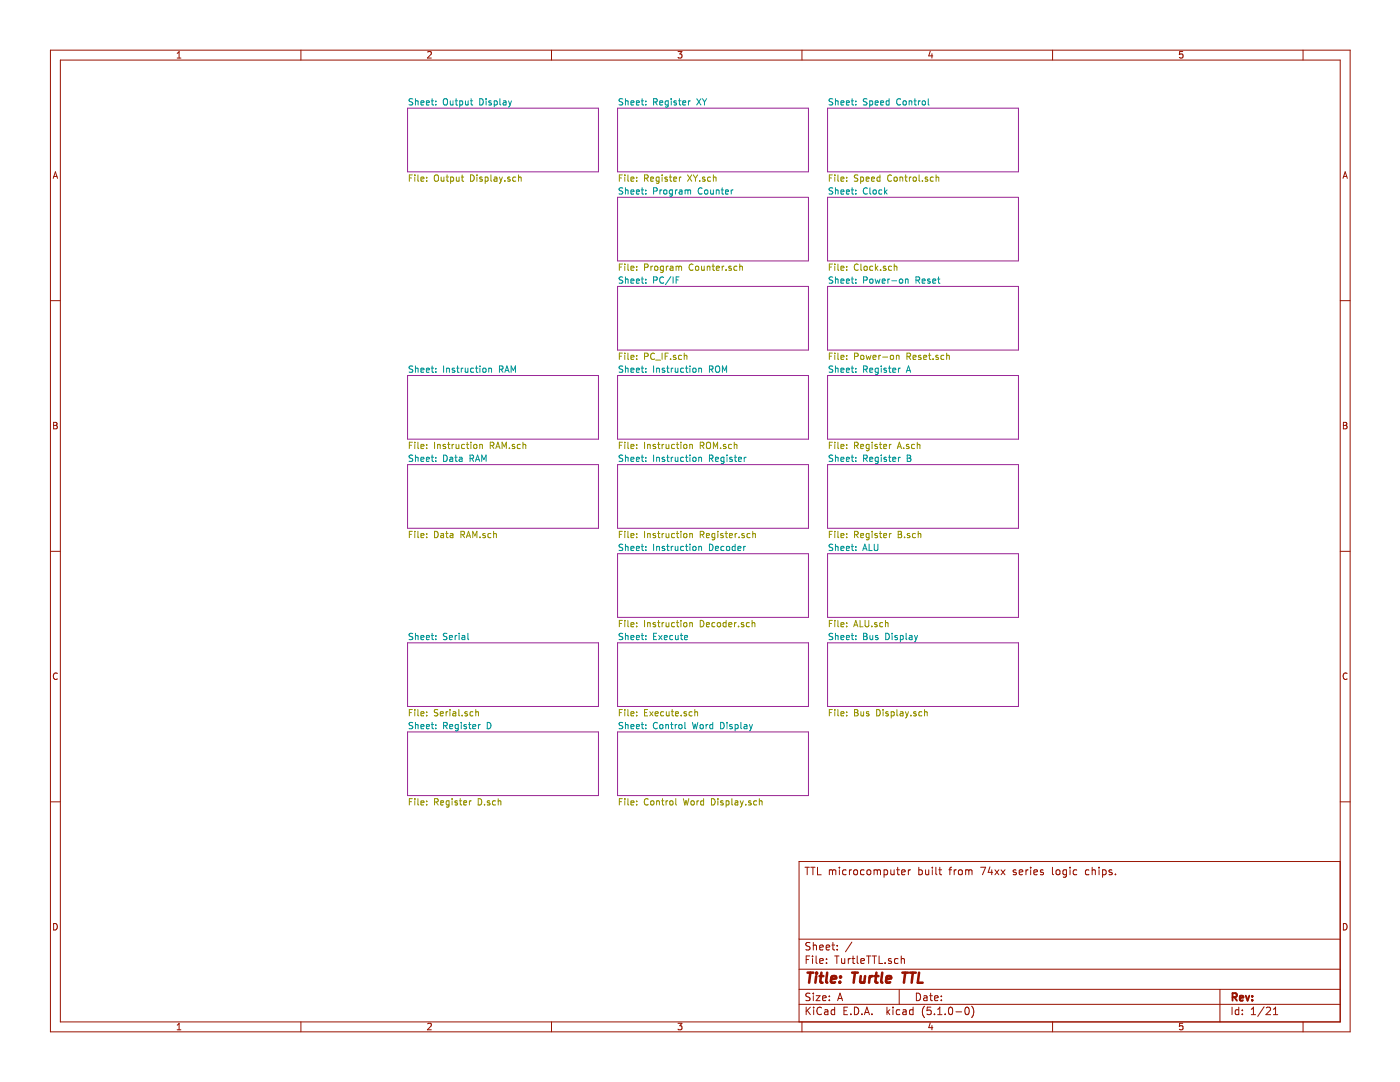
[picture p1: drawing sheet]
<svg xmlns="http://www.w3.org/2000/svg" width="279mm" height="216mm" viewBox="0 0 279 216" stroke-linecap="round" stroke-linejoin="round" font-family="sans-serif">
<g fill="none" stroke="#982296" stroke-width=".2">
<path d="M81.3 21.6h38.1v12.7h-38.1zM123.2 39.4h38.1v12.7h-38.1zM123.2 21.6h38.1v12.7h-38.1zM165.2 21.6h38.1v12.7h-38.1zM165.2 39.4h38.1v12.7h-38.1zM123.2 57.1h38.1v12.7h-38.1zM165.2 57.1h38.1v12.7h-38.1zM81.3 74.9h38.1v12.7h-38.1zM123.2 74.9h38.1v12.7h-38.1zM165.2 74.9h38.1v12.7h-38.1zM81.3 92.7h38.1v12.7h-38.1zM123.2 92.7h38.1v12.7h-38.1z"/>
<path d="M165.2 92.7h38.1v12.7h-38.1zM123.2 110.5h38.1v12.7h-38.1zM165.2 110.5h38.1v12.7h-38.1zM81.3 128.3h38.1v12.7h-38.1zM123.2 128.3h38.1v12.7h-38.1zM165.2 128.3h38.1v12.7h-38.1zM81.3 146h38.1v12.7h-38.1zM123.2 146h38.1v12.7h-38.1z"/>
</g>
<g fill="none" stroke="#009596" stroke-width=".2">
<path d="M82.4 19.8l-.5-.1-.2 .1v.4l.6 .2 .1 .3-.3 .3-.5-.1M82.9 19.7v1.3M86.2 19.7v1.1l.3 .2M88.5 19.9l.3-.2a.44 .44 0 0 1 .5 .4v.7l-.5 .2-.3-.2zM91 19.7v1.1l.3 .2M94 19.7v1.1l.3 .2M95.7 19.7a.64 .64 0 0 1 .8 .6 .64 .64 0 0 1-.8 .7zM97 19.7v.1M99.8 19.7v1.1l.2 .2M124.3 19.8l-.5-.1-.2 .1v.4l.6 .2 .1 .3-.3 .3-.4-.1M124.8 19.7v1.3M128.1 19.7v1.1l.4 .2"/>
<path d="M134 19.7v.1M135.6 19.7v1.1l.3 .2M139 19.7l.9 1.3M139.9 19.7l-.9 1.3M140.2 19.7l.4 .6M141 19.7l-.4 .6M166.2 19.8l-.5-.1-.2 .1v.4l.6 .2 .1 .3-.3 .3-.4-.1M166.7 19.7v1.3M170.1 19.7v1.1l.3 .2M173 19.8l-.5-.1-.2 .1v.4l.6 .2 .1 .3-.2 .3-.5-.1M177.4 19.7v1.3M179.7 19.8a.56 .56 0 0 0-.8 .5 .56 .56 0 0 0 .8 .5"/>
<path d="M182.6 19.7v1.1l.3 .2M185.2 19.7v1.1l.2 .2M82.9 20.2h.5v.8M84 20.5l.6-.1-.1-.2-.3-.1-.2 .2 .1 .6h.4M85.1 20.5l.6-.1-.1-.2-.3-.1-.2 .2v.6h.5M86.1 20.1h.4M87 20.2v.1M87 20.8v.2M89.9 20.1v.8l.5-.1M90.4 20.1v.9M90.8 20.1h.5M91.8 20.2l.3-.1 .2 .2-.1 .6h-.4"/>
<path d="M91.8 20.1v1.3M92.9 20.1v.8l.5-.1M93.4 20.1v.9M93.9 20.1h.4M97 20.1v.9M98 20.2l-.3-.1-.2 .2 .1 .2 .4 .1v.3h-.5M98.6 20.2l.4-.1 .2 .2-.1 .6h-.5M98.6 20.1v1.3M100.5 20.2h.4l.1 .8M101 20.4l-.4 .1-.2 .2 .2 .3 .4-.1M101.5 20.1l.3 .9M101.8 21l-.3 .4"/>
<path d="M102.1 20.1l-.3 .9M124.3 37.5h-.5l-.2 .1v.3l.6 .3 .1 .3-.3 .2h-.4M124.8 38l.5-.1 .1 .8M124.8 37.5v1.2M124.8 20.2h.5l.1 .8M125.9 38.3l.6-.1-.1-.3h-.3l-.2 .2 .1 .6h.4M125.9 20.5l.6-.1-.1-.2-.3-.1-.2 .2 .1 .6h.4M127 38.3l.6-.1-.1-.3h-.3l-.2 .2 .1 .6h.4M127 20.5l.6-.1-.1-.2-.3-.1-.2 .2 .1 .6h.4M128 37.9h.5M128 20.1h.5M128.1 37.5v1.1l.4 .1"/>
<path d="M128.9 38.6v.1M128.9 20.2v.1M128.9 20.8v.2M128.9 37.9v.2M130.4 38.1l.7-.1v-.4l-.7-.1v1.2M130.4 20.3l.7-.1v-.4l-.7-.1v1.3M130.7 20.3l.5 .7M131.7 20.5l.6-.1-.1-.2-.4-.1-.1 .2v.6h.5M131.7 37.9v.8M132.1 37.9l-.4 .2M132.5 38l.2-.1 .4 .1v.5l-.1 .2-.5-.1zM133.4 20.2l-.4-.1-.3 .2 .2 .6h.5"/>
<path d="M133.4 20.1v1l-.3 .3-.3-.1M134 20.1v.9M134.2 37.9h-.4l-.2 .2 .1 .6h.5M134.2 37.9l-.1 1.1-.1 .2-.3-.1M134.8 37.9v.8M135 20.2l-.3-.1-.2 .2v.2l.5 .1v.3h-.5M135.2 37.9l-.4 .2M135.4 20.1h.5M135.6 37.9h.5v.8M136.1 38.2l-.6 .2 .1 .3h.5M136.3 20.5l.6-.1-.1-.2-.4-.1-.1 .2v.6h.5M136.7 38l.4-.1 .2 .2"/>
<path d="M136.7 37.9v.8M137.3 38.1l.2-.2h.3v.8M137.3 38.1v.6M137.4 20.1v.9M137.8 20.1l-.4 .2M140.1 37.6a.56 .56 0 0 0-.8 .5 .56 .56 0 0 0 .8 .5M140.6 20.3v.7M140.7 37.9h.3l.3 .2-.1 .6h-.4l-.2-.2zM141.8 37.9l.1 .8 .5-.1M142.4 37.9v.8M143 38l.4-.1 .1 .8M143 37.9v.8"/>
<path d="M143.9 37.9h.5M144.1 37.5v1.1l.3 .1M144.8 38.3l.6-.1-.1-.3h-.3l-.2 .2v.6h.5M145.9 37.9v.8M146.3 37.9l-.4 .2M166.2 37.5h-.5l-.2 .1v.3l.6 .3 .1 .3-.3 .2h-.4M166.7 37.5v1.2M166.7 20.2h.5l.1 .8M166.7 38l.5-.1 .1 .8M167.8 38.3l.6-.1v-.3h-.4l-.2 .2 .1 .6h.5M167.8 20.5l.6-.1v-.2l-.4-.1-.2 .2 .1 .6h.5M168.9 38.3l.6-.1-.1-.3h-.3l-.2 .2 .1 .6h.4"/>
<path d="M168.9 20.5l.6-.1-.1-.2-.3-.1-.2 .2 .1 .6h.4M169.9 37.9h.5M169.9 20.1h.5M170.1 37.5v1.1l.3 .1M170.8 38.6v.1M170.8 20.2v.1M170.8 20.8v.2M170.8 37.9v.2M173.1 37.6a.56 .56 0 0 0-.8 .5 .56 .56 0 0 0 .8 .5M173.6 20.1v1.3M173.6 20.2l.3-.1 .3 .2-.2 .6h-.4M173.6 37.5v1.1l.2 .1"/>
<path d="M174.4 37.9l.4 .1v.7h-.3l-.3-.2zM174.7 20.5l.6-.1-.1-.2-.4-.1-.1 .2v.6h.5M175.7 20.5l.7-.1-.1-.2-.4-.1-.2 .2 .1 .6h.5M176 37.9h-.4l-.2 .2 .1 .6h.5M176.5 37.5v1.2M176.7 38.3l.3 .4M177 37.9l-.5 .5M177.4 20.2l-.3-.1-.3 .2 .1 .6h.5M180.3 20.2l.2-.1 .3 .1 .1 .5-.1 .2-.5-.1zM181.4 20.2h.5l.1 .8M181.4 20.1v.9M182.4 20.1h.5"/>
<path d="M183.3 20.1v.9M183.7 20.1l-.4 .2M184.2 20.2l.3-.1 .2 .2v.4l-.2 .3-.5-.3zM124.3 55.3l-.5-.1-.2 .2v.3l.6 .3 .1 .3-.3 .2h-.4M124.8 55.8l.5-.1 .1 .8M124.8 55.2v1.3M125.9 56.1l.6-.1-.1-.3h-.3l-.2 .2 .1 .6h.4M127 56.1l.6-.1-.1-.3h-.3l-.2 .2 .1 .6h.4M128 55.7h.5M128.1 55.2v1.1l.4 .2M128.9 55.7v.2M128.9 56.4v.1"/>
<path d="M130.4 55.9l.7-.1v-.4l-.7-.2v1.3M132.4 55.4a.56 .56 0 0 0-.8 .5 .56 .56 0 0 0 .8 .5M133.9 55.2l-1.1 1.6M134.3 55.2v1.3M134.9 55.9h.4M135.5 55.2h-.6v1.3M166.2 55.3l-.5-.1-.2 .2v.3l.6 .3 .1 .3-.3 .2h-.4M166.7 55.2v1.3M166.7 55.8l.5-.1 .1 .8M167.8 56.1l.6-.1v-.3h-.4l-.2 .2 .1 .6h.5M168.9 56.1l.6-.1-.1-.3h-.3l-.2 .2 .1 .6h.4M169.9 55.7h.5"/>
<path d="M170.1 55.2v1.1l.3 .2M170.8 55.7v.2M170.8 56.4v.1M172.3 55.9l.7-.1v-.4l-.7-.2v1.3M173.6 55.8l.5-.1 .1 .2-.1 .6-.5-.1zM174.7 55.7l.2 .8 .2-.6 .3 .6 .2-.8M176.1 56.1l.6-.1-.1-.3h-.4l-.1 .2v.6h.5M177.2 55.7v.8M177.6 55.7l-.4 .2M178 56h.9M179.6 55.7h.3l.3 .2-.2 .6h-.3l-.2-.2zM180.7 55.8l.5-.1v.8"/>
<path d="M180.7 55.7v.8M182.8 55.9l.7-.1v-.4l-.7-.2v1.3M183.1 55.9l.4 .6M184 56.1l.6-.1v-.3h-.4l-.2 .2 .1 .6h.5M185.6 55.7h-.3l-.2 .2 .1 .1 .4 .2v.3h-.5M186.1 56.1l.6-.1v-.3h-.4l-.2 .2 .1 .6h.5M187.1 55.7h.5M187.3 55.2v1.1l.3 .2M82.4 73.1l-.5-.1-.2 .2v.3l.6 .3 .1 .3-.3 .2-.5-.1M82.9 73.6l.5-.1v.8M82.9 73v1.3M84 73.9l.6-.1-.1-.3h-.3l-.2 .1 .1 .6h.4"/>
<path d="M85.1 73.9l.6-.1-.1-.3h-.3l-.2 .1v.6h.5M86.1 73.5h.4M86.2 73v1.1l.3 .2M87 74.2v.1M87 73.5v.1M88.5 73v1.3M89.1 73.6l.5-.1 .1 .8M89.1 73.5v.8M90.7 73.5h-.3l-.2 .1 .1 .2 .4 .1v.3h-.5M91.1 73.5h.5M91.3 73v1.1l.3 .2M92.1 73.5v.8"/>
<path d="M92.4 73.5l-.3 .2M92.8 73.5l.1 .7h.5M93.4 73.5v.8M94.5 73.5h-.3l-.3 .2 .1 .5h.5M94.9 73.5h.5M95.1 73v1.1l.3 .2M95.8 73v.2M95.8 73.5v.8M96.4 73.5h.4l.2 .2-.1 .5h-.5zM97.5 73.6l.5-.1 .1 .8M97.5 73.5v.8M99.7 73.7l.6-.1v-.4l-.6-.2v1.3"/>
<path d="M100 73.7l.4 .6M100.7 74.3l.5-1.3 .4 1.3M100.9 73.9h.6M102 74.3v-1.3l.4 .9 .5-.9v1.3M124.3 73.1l-.5-.1-.2 .2v.3l.6 .3 .1 .3-.3 .2-.4-.1M124.8 73v1.3M124.8 73.6l.5-.1 .1 .8M125.9 73.9l.6-.1-.1-.3h-.3l-.2 .1 .1 .6h.4M127 73.9l.6-.1-.1-.3h-.3l-.2 .1 .1 .6h.4M128 73.5h.5M128.1 73v1.1l.4 .2M128.9 73.5v.1"/>
<path d="M128.9 74.2v.1M130.4 73v1.3M131 73.6l.5-.1 .1 .8M131 73.5v.8M132.6 73.5h-.3l-.2 .1 .1 .2 .4 .1v.3h-.5M133.1 73.5h.4M133.2 73v1.1l.3 .2M134 73.5v.8M134.3 73.5l-.3 .2M134.8 73.5v.7h.5M135.3 73.5v.8M136.4 73.5h-.3l-.3 .2 .1 .5h.5"/>
<path d="M136.8 73.5h.5M137 73v1.1l.3 .2M137.7 73v.2M137.7 73.5v.8M138.4 73.5h.3l.2 .2-.1 .5h-.5zM139.5 73.6l.4-.1 .1 .8M139.5 73.5v.8M141.6 73.7l.6-.1v-.4l-.6-.2v1.3M141.9 73.7l.4 .6M142.9 73.2l.2-.2a.47 .47 0 0 1 .5 .5v.6l-.5 .2-.3-.4zM144.2 74.3v-1.3l.4 .9 .4-.9v1.3M166.2 73.1l-.5-.1-.2 .2v.3l.6 .3 .1 .3-.3 .2-.4-.1"/>
<path d="M166.7 73v1.3M166.7 73.6l.5-.1 .1 .8M167.8 73.9l.6-.1v-.3h-.4l-.2 .1 .1 .6h.5M168.9 73.9l.6-.1-.1-.3h-.3l-.2 .1 .1 .6h.4M169.9 73.5h.5M170.1 73v1.1l.3 .2M170.8 73.5v.1M170.8 74.2v.1M172.3 73.7l.7-.1v-.4l-.7-.2v1.3M172.6 73.7l.5 .6M173.6 73.9l.6-.1-.1-.3h-.4l-.1 .1v.6h.5M175.3 73.5h-.4l-.2 .2 .1 .5h.5"/>
<path d="M175.3 73.5v1l-.3 .2h-.3M175.9 73v.2M175.9 73.5v.8M176.9 73.5h-.3l-.2 .1 .1 .2 .4 .1v.3h-.5M177.3 73.5h.5M177.5 73v1.1l.3 .2M178.2 73.9l.6-.1-.1-.3h-.4l-.1 .1v.6h.5M179.3 73.5v.8M179.7 73.5l-.4 .2M180.9 74.3l.4-1.3 .4 1.3M181 73.9h.6M82.4 90.9l-.5-.1-.2 .1v.4l.6 .2 .1 .3-.3 .3-.5-.1"/>
<path d="M82.9 90.8v1.3M82.9 91.4l.5-.1v.8M84 91.6l.6-.1-.1-.2-.3-.1-.2 .2 .1 .6h.4M85.1 91.6l.6-.1-.1-.2-.3-.1-.2 .2v.6h.5M86.1 91.2h.4M86.2 90.8v1.1l.3 .2M87 91.3v.1M87 91.9v.2M88.5 90.8a.64 .64 0 0 1 .8 .6 .64 .64 0 0 1-.8 .7zM89.8 91.3h.5l.1 .8M90.4 91.5l-.5 .1-.2 .2 .1 .2h.6M90.8 91.2h.5"/>
<path d="M91 90.8v1.1l.3 .2M91.7 91.3h.5v.8M92.2 91.5l-.4 .1-.2 .2 .1 .2h.5M93.8 91.5l.7-.1v-.5l-.7-.1v1.3M94.1 91.5l.4 .6M94.9 92.1l.4-1.3 .4 1.3M95 91.7h.6M96.1 92.1v-1.3l.5 .9 .4-.9v1.3M124.3 90.9l-.5-.1-.2 .1v.4l.6 .2 .1 .3-.3 .3-.4-.1M124.8 90.8v1.3M124.8 91.4l.5-.1 .1 .8M125.9 91.6l.6-.1-.1-.2-.3-.1-.2 .2 .1 .6h.4"/>
<path d="M127 91.6l.6-.1-.1-.2-.3-.1-.2 .2 .1 .6h.4M128 91.2h.5M128.1 90.8v1.1l.4 .2M128.9 91.3v.1M128.9 91.9v.2M130.4 90.8v1.3M131 91.2v.9M131 91.4l.5-.1 .1 .8M132.6 91.3l-.3-.1-.2 .2 .1 .2 .4 .1v.3h-.5M133.1 91.2h.4M133.2 90.8v1.1l.3 .2M134 91.2v.9"/>
<path d="M134.3 91.2l-.3 .3M134.8 91.2v.8l.5-.1M135.3 91.2v.9M136.4 91.3l-.3-.1-.3 .3 .1 .5h.5M136.8 91.2h.5M137 90.8v1.1l.3 .2M137.7 90.8v.1M137.7 91.2v.9M138.4 91.3l.3-.1 .2 .3-.1 .5-.5-.1zM139.5 91.2v.9M139.5 91.4l.4-.1 .1 .8M141.6 91.5l.6-.1v-.5l-.6-.1v1.3"/>
<path d="M141.9 91.5l.4 .6M142.8 91.6l.6-.1-.1-.2-.3-.1-.2 .2 .1 .6h.4M144.5 91.3l-.4-.1-.2 .3 .1 .5h.5M144.5 91.2v1.1l-.3 .2-.3-.1M145.1 90.8v.1M145.1 91.2v.9M146.1 91.3l-.3-.1-.2 .2 .1 .2 .4 .1v.3h-.5M146.5 91.2h.5M146.7 90.8v1.1l.3 .2M147.4 91.6l.6-.1-.1-.2-.3-.1-.2 .2 .1 .6h.4M148.5 91.2v.9M148.9 91.2l-.4 .3"/>
<path d="M166.2 90.9l-.5-.1-.2 .1v.4l.6 .2 .1 .3-.3 .3-.4-.1M166.7 90.8v1.3M166.7 91.4l.5-.1 .1 .8M167.8 91.6l.6-.1v-.2l-.4-.1-.2 .2 .1 .6h.5M168.9 91.6l.6-.1-.1-.2-.3-.1-.2 .2 .1 .6h.4M169.9 91.2h.5M170.1 90.8v1.1l.3 .2M170.8 91.3v.1M170.8 91.9v.2M172.3 91.5l.7-.1v-.5l-.7-.1v1.3M172.6 91.5l.5 .6M173.6 91.6l.6-.1-.1-.2-.4-.1-.1 .2v.6h.5"/>
<path d="M175.3 91.2v1.1l-.3 .2-.3-.1M175.3 91.3l-.4-.1-.2 .3 .1 .5h.5M175.9 90.8v.1M175.9 91.2v.9M176.9 91.3l-.3-.1-.2 .2 .1 .2 .4 .1v.3h-.5M177.3 91.2h.5M177.5 90.8v1.1l.3 .2M178.2 91.6l.6-.1-.1-.2-.4-.1-.1 .2v.6h.5M179.3 91.2v.9M179.7 91.2l-.4 .3M181.1 90.8h.4l.2 .3-.2 .3 .3 .2-.1 .4-.6 .1zM181.1 91.4h.4"/>
<path d="M124.3 108.7l-.5-.1-.2 .1v.4l.6 .2 .1 .3-.3 .3-.4-.1M124.8 108.6v1.3M124.8 109.1h.5l.1 .8M125.9 109.4l.6-.1-.1-.2-.3-.1-.2 .2 .1 .6h.4M127 109.4l.6-.1-.1-.2-.3-.1-.2 .2 .1 .6h.4M128 109h.5M128.1 108.6v1.1l.4 .2M128.9 109.1v.1M128.9 109.7v.2M130.4 108.6v1.3M131 109v.9M131 109.1h.5l.1 .8"/>
<path d="M132.6 109.1l-.3-.1-.2 .2 .1 .2 .4 .1v.3h-.5M133.1 109h.4M133.2 108.6v1.1l.3 .2M134 109v.9M134.3 109l-.3 .2M134.8 109v.8l.5-.1M135.3 109v.9M136.4 109.1l-.3-.1-.3 .2 .1 .6h.5M136.8 109h.5M137 108.6v1.1l.3 .2M137.7 108.6v.1M137.7 109v.9"/>
<path d="M138.4 109.1l.3-.1 .2 .2-.1 .6-.5-.1zM139.5 109v.9M139.5 109.1h.4l.1 .8M141.6 108.6a.64 .64 0 0 1 .7 .6 .64 .64 0 0 1-.7 .7zM142.8 109.4l.6-.1-.1-.2-.3-.1-.2 .2 .1 .6h.4M144.5 109.1l-.4-.1-.2 .2 .1 .6h.5M145 109.1l.2-.1 .4 .1v.5l-.1 .2-.5-.1zM146.7 109.1l-.3-.1-.3 .2 .1 .6h.5M146.7 108.6v1.3M147.2 109.4l.7-.1-.1-.2-.3-.1-.3 .2 .1 .6h.5M148.4 109v.9M148.8 109l-.4 .2"/>
<path d="M166.2 108.7l-.5-.1-.2 .1v.4l.6 .2 .1 .3-.3 .3-.4-.1M166.7 108.6v1.3M166.7 109.1h.5l.1 .8M167.8 109.4l.6-.1v-.2l-.4-.1-.2 .2 .1 .6h.5M168.9 109.4l.6-.1-.1-.2-.3-.1-.2 .2 .1 .6h.4M169.9 109h.5M170.1 108.6v1.1l.3 .2M170.8 109.1v.1M170.8 109.7v.2M172.2 109.9l.4-1.3 .4 1.3M172.3 109.5h.6M173.4 108.6v1.3h.6"/>
<path d="M174.5 108.6v1l.2 .3 .4-.1 .1-.2v-1M82.4 126.4h-.5l-.2 .1v.3l.6 .3 .1 .3-.3 .2h-.5M82.9 126.4v1.2M82.9 126.9l.5-.1v.8M84 127.2l.6-.1-.1-.3h-.3l-.2 .2 .1 .6h.4M85.1 127.2l.6-.1-.1-.3h-.3l-.2 .2v.6h.5M86.1 126.8h.4M86.2 126.4v1.1l.3 .1M87 126.8v.2M87 127.5v.1M89.2 126.4h-.5l-.2 .1v.3l.6 .3 .1 .3-.2 .2h-.5M89.7 127.2l.6-.1-.1-.3h-.3l-.2 .2v.6h.5"/>
<path d="M90.8 126.8v.8M91.2 126.8l-.4 .2M91.6 126.4v.1M91.6 126.8v.8M92.2 126.8h.5l.1 .8M92.8 127.1l-.5 .1-.1 .1 .1 .3h.5M93.4 126.4v1.1l.2 .1M124.3 126.4h-.5l-.2 .1v.3l.6 .3 .1 .3-.3 .2h-.4M124.8 126.4v1.2M124.8 126.9l.5-.1 .1 .8M125.9 127.2l.6-.1-.1-.3h-.3l-.2 .2 .1 .6h.4M127 127.2l.6-.1-.1-.3h-.3l-.2 .2 .1 .6h.4"/>
<path d="M128 126.8h.5M128.1 126.4v1.1l.4 .1M128.9 126.8v.2M128.9 127.5v.1M130.4 127h.5M131 126.4h-.6v1.2h.6M131.5 126.8l.6 .8M132.1 126.8l-.6 .8M132.6 127.2l.6-.1-.1-.3h-.4l-.1 .2v.6h.5M134.2 126.8h-.3l-.2 .2 .1 .6h.4M134.8 126.8l.1 .8 .4-.1M135.3 126.8v.8"/>
<path d="M135.8 126.8h.5M135.9 126.4v1.1l.4 .1M136.6 127.2l.6-.1v-.3h-.4l-.2 .2 .1 .6h.5M166.2 126.4h-.5l-.2 .1v.3l.6 .3 .1 .3-.3 .2h-.4M166.7 126.4v1.2M166.7 126.9l.5-.1 .1 .8M167.8 127.2l.6-.1v-.3h-.4l-.2 .2 .1 .6h.5M168.9 127.2l.6-.1-.1-.3h-.3l-.2 .2 .1 .6h.4M169.9 126.8h.5M170.1 126.4v1.1l.3 .1M170.8 126.8v.2M170.8 127.5v.1"/>
<path d="M172.3 126.4h.5l.2 .2-.2 .4 .3 .2-.2 .4h-.6zM172.3 127h.5M173.6 126.8l.1 .8 .5-.1M174.2 126.8v.8M175.2 126.8h-.3l-.2 .2 .1 .2 .4 .1v.3h-.5M176.8 126.4a.64 .64 0 0 1 .7 .6 .64 .64 0 0 1-.7 .6zM178 126.4v.1M178 126.8v.8M179.1 126.8h-.3l-.2 .2v.2l.5 .1v.3h-.5M179.7 126.8h.3l.3 .2-.1 .6h-.5M179.7 126.8v1.3M180.8 126.4v1.1l.2 .1"/>
<path d="M181.5 126.8h.5v.8M182 127.1l-.4 .1-.2 .1 .1 .3h.5M182.5 126.8l.3 .8M182.8 127.6l-.3 .5M183.1 126.8l-.3 .8M82.4 144.2l-.5-.1-.2 .2v.3l.6 .3 .1 .3-.3 .2h-.5M82.9 144.1v1.3M82.9 144.7l.5-.1v.8M84 145l.6-.1-.1-.3h-.3l-.2 .2 .1 .6h.4M85.1 145l.6-.1-.1-.3h-.3l-.2 .2v.6h.5M86.1 144.6h.4M86.2 144.1v1.1l.3 .2"/>
<path d="M87 144.6v.2M87 145.3v.1M88.5 144.8l.7-.1v-.4l-.7-.2v1.3M88.8 144.8l.5 .6M89.7 145l.7-.1-.1-.3h-.4l-.2 .2 .1 .6h.5M91.4 144.6h-.3l-.3 .2 .2 .6h.4M91.4 144.6v1l-.2 .2h-.3M92.1 144.1v.2M92.1 144.6v.8M93.1 144.6h-.3l-.2 .2v.1l.5 .2v.3h-.5M93.5 144.6h.5M93.7 144.1v1.1l.3 .2"/>
<path d="M94.3 145l.7-.1-.1-.3h-.4l-.2 .2 .1 .6h.5M95.5 144.6v.8M95.9 144.6l-.4 .2M97.2 144.1a.64 .64 0 0 1 .8 .7 .64 .64 0 0 1-.8 .6zM124.3 144.2l-.5-.1-.2 .2v.3l.6 .3 .1 .3-.3 .2h-.4M124.8 144.1v1.3M124.8 144.7l.5-.1 .1 .8M125.9 145l.6-.1-.1-.3h-.3l-.2 .2 .1 .6h.4M127 145l.6-.1-.1-.3h-.3l-.2 .2 .1 .6h.4M128 144.6h.5M128.1 144.1v1.1l.4 .2M128.9 144.6v.2"/>
<path d="M128.9 145.3v.1M131.2 144.3a.56 .56 0 0 0-.8 .5 .56 .56 0 0 0 .8 .5M131.7 144.7l.5-.1 .1 .2-.1 .6-.5-.1zM132.9 144.7l.5-.1v.8M132.9 144.6v.8M133.8 144.6h.5M134 144.1v1.1l.3 .2M134.8 144.6v.8M135.1 144.6l-.3 .2M135.5 144.7l.5-.1 .1 .2-.1 .6-.5-.1zM136.7 144.1v1.1l.2 .2M138.2 144.1l.3 1.3 .2-.9 .3 .9 .3-1.3"/>
<path d="M139.8 144.7l.1-.1 .4 .1 .1 .5-.2 .2-.4-.1zM140.9 144.6v.8M141.3 144.6l-.4 .2M142.2 144.6h-.3l-.3 .2 .2 .6h.4M142.2 144.1v1.3M143.8 144.1a.64 .64 0 0 1 .7 .7 .64 .64 0 0 1-.7 .6zM145.1 144.1v.2M145.1 144.6v.8M146.1 144.6h-.3l-.2 .2 .1 .1 .4 .2v.3h-.5M146.7 144.6v1.2M146.7 144.6h.4l.2 .2-.1 .6h-.5M147.9 144.1v1.1l.1 .2"/>
<path d="M148.5 144.6h.5l.1 .8M149.1 144.9h-.5l-.1 .2v.3h.6M149.6 144.6l.3 .8M149.9 145.4l-.3 .4M150.2 144.6l-.3 .8"/>
</g>
<g fill="none" stroke="#969400" stroke-width=".2">
<path d="M81.7 35.5h.4M82.3 34.9h-.6v1.3M82.8 34.9v.1M82.8 35.3v.9M83.4 34.9v1.1l.2 .2M84 35.7l.6-.1-.1-.2-.3-.1-.2 .2 .1 .6h.4M85.1 35.4v.1M85.1 36v.2M86.7 35.1l.3-.2a.44 .44 0 0 1 .5 .4v.7l-.5 .2-.3-.2zM88 35.3l.1 .8 .5-.1M88.6 35.3v.9M89 35.3h.5"/>
<path d="M89.2 34.9v1.1l.3 .2M89.9 35.4l.4-.1 .2 .3-.1 .5h-.5M89.9 35.3v1.3M91.1 35.3v.8l.5-.1M91.6 35.3v.9M92.1 35.3h.4M92.2 34.9v1.1l.3 .2M93.9 34.9a.64 .64 0 0 1 .8 .6 .64 .64 0 0 1-.8 .7zM95.2 34.9v.1M95.2 35.3v.9M96.2 35.4l-.3-.1-.2 .2 .1 .2 .4 .1v.3h-.5M96.8 35.4l.4-.1 .2 .3-.1 .5h-.5"/>
<path d="M96.8 35.3v1.3M98 34.9v1.1l.2 .2M98.6 35.4h.5l.1 .8M99.2 35.6l-.4 .1-.2 .2v.2h.6M99.7 35.3l.3 .9M100 36.2l-.3 .4M100.3 35.3l-.3 .9M100.7 36v.2M101.8 35.4l-.3-.1-.2 .2 .1 .2 .4 .1v.3h-.5M102.9 35.4l-.3-.1-.3 .3 .1 .5h.5M103.5 35.5l.5-.1v.8M103.5 34.9v1.3"/>
<path d="M123.6 35.5h.4M124.2 34.9h-.6v1.3M124.7 34.9v.1M124.7 35.3v.9M125.3 34.9v1.1l.2 .2M125.9 35.7l.6-.1-.1-.2-.3-.1-.2 .2 .1 .6h.4M127.1 35.4v.1M127.1 36v.2M128.6 35.6l.6-.1 .2-.2-.1-.3-.7-.1v1.3M128.9 35.6l.5 .6M129.9 35.7l.5-.1v-.2l-.4-.1-.1 .2v.6h.5M131.5 35.4l-.3-.1-.3 .3 .1 .5h.5"/>
<path d="M131.5 35.3v1.2l-.2 .1-.3-.1M132.1 34.9v.1M132.1 35.3v.9M133.2 35.4l-.3-.1-.2 .2v.2l.5 .1v.3h-.5M133.6 35.3h.5M133.8 34.9v1.1l.3 .2M134.4 35.7l.6-.1v-.2l-.4-.1-.2 .2 .1 .6h.5M135.6 35.3v.9M135.9 35.3l-.3 .3M137.2 34.9l.9 1.3M138.1 34.9l-.9 1.3M138.4 34.9l.4 .7"/>
<path d="M138.8 35.6v.6M139.2 34.9l-.4 .7M139.6 36v.2M140.7 35.4l-.3-.1-.2 .2v.2l.5 .1v.3h-.5M141.8 35.4l-.3-.1-.3 .3 .1 .5h.5M142.4 34.9v1.3M142.4 35.5l.5-.1v.8M165.5 35.5h.4M166.1 34.9h-.6v1.3M166.6 34.9v.1M166.6 35.3v.9M167.2 34.9v1.1l.2 .2"/>
<path d="M167.8 35.7l.6-.1v-.2l-.4-.1-.2 .2 .1 .6h.5M169 35.4v.1M169 36v.2M171.2 35l-.5-.1-.2 .1 .1 .5 .6 .2v.2l-.2 .3-.5-.1M171.8 35.3v1.3M171.8 35.4l.3-.1 .2 .3-.1 .5h-.4M172.9 35.7l.5-.1v-.2l-.4-.1-.1 .2v.6h.5M173.9 35.7l.6-.1v-.2l-.4-.1-.2 .2 .1 .6h.5M175.6 35.4l-.3-.1-.3 .3 .1 .5h.5M175.6 34.9v1.3M177.9 35a.56 .56 0 0 0-.7 .1 .56 .56 0 0 0 0 .8l.4 .3 .3-.2M178.5 35.4l.3-.1 .3 .3-.2 .5-.4-.1z"/>
<path d="M179.6 35.5l.5-.1 .1 .8M179.6 35.3v.9M180.6 35.3h.5M180.8 34.9v1.1l.3 .2M181.5 35.3v.9M181.8 35.3l-.3 .3M182.3 35.4l.3-.1 .3 .3-.1 .5-.5-.1zM183.4 34.9v1.1l.2 .2M184.1 36v.2M185.1 35.4l-.3-.1-.2 .2 .1 .2 .4 .1v.3h-.5M186.3 35.4l-.4-.1-.2 .3 .1 .5h.5M186.8 35.5l.5-.1 .1 .8"/>
<path d="M186.8 34.9v1.3M123.6 53.3h.4M124.2 52.7h-.6v1.2M124.7 52.7v.1M124.7 53.1v.8M125.3 52.7v1.1l.2 .1M125.9 53.5l.6-.1-.1-.2-.3-.1-.2 .2 .1 .6h.4M127.1 53.8v.1M127.1 53.2v.1M128.6 53.3h.6l.2-.2-.1-.3-.7-.1v1.2M129.9 53.1v.8M130.3 53.1l-.4 .2"/>
<path d="M130.7 53.2l.3-.1 .3 .2-.1 .6-.5-.1zM132.4 53.2l-.4-.1-.2 .2 .1 .6h.5M132.4 53.1v1l-.3 .3-.3-.1M133 53.1v.8M133.4 53.1l-.4 .2M133.8 53.2h.4l.1 .7M134.3 53.4l-.4 .1-.2 .1 .1 .3h.5M134.9 53.2l.4-.1 .2 .2M134.9 53.1v.8M135.5 53.3l.1-.2 .3 .1 .1 .7M135.5 53.3v.6M138.3 52.8a.56 .56 0 0 0-.8 .5 .56 .56 0 0 0 .8 .5"/>
<path d="M138.8 53.2l.2-.1 .4 .1 .1 .5-.2 .2-.5-.1zM140 53.1l.1 .8 .4-.1M140.5 53.1v.8M141.2 53.2h.4l.1 .7M141.2 53.1v.8M142.1 53.1h.5M142.3 52.7v1.1l.3 .1M143 53.5l.6-.1-.1-.2-.4-.1-.1 .2v.6h.5M144.1 53.1v.8M144.5 53.1l-.4 .2M144.9 53.8v.1M145.9 53.2l-.3-.1-.2 .2 .1 .2 .4 .1v.3h-.5"/>
<path d="M147.1 53.2l-.4-.1-.2 .2 .1 .6h.5M147.6 53.2h.5l.1 .7M147.6 52.7v1.2M165.5 53.3h.4M166.1 52.7h-.6v1.2M166.6 52.7v.1M166.6 53.1v.8M167.2 52.7v1.1l.2 .1M167.8 53.5l.6-.1v-.2l-.4-.1-.2 .2 .1 .6h.5M169 53.8v.1M169 53.2v.1M171.3 52.8a.56 .56 0 0 0-.8 .1 .56 .56 0 0 0 0 .7l.4 .3 .4-.1"/>
<path d="M171.8 52.7v1.1l.2 .1M172.5 53.2l.1-.1 .4 .1 .1 .5-.1 .2-.5-.1zM174.2 53.2l-.4-.1-.2 .2 .1 .6h.5M174.7 52.7v1.2M174.8 53.5l.4 .4M175.2 53.1l-.5 .5M175.7 53.8v.1M176.8 53.2l-.3-.1-.2 .2 .1 .2 .4 .1v.3h-.5M177.9 53.2l-.3-.1-.3 .2 .1 .6h.5M178.5 53.2h.4l.1 .7M178.5 52.7v1.2M123.6 71.1h.4"/>
<path d="M124.2 70.5h-.6v1.2M124.7 70.5v.1M124.7 70.9v.8M125.3 70.5v1.1l.2 .1M125.9 71.3l.6-.1-.1-.3h-.3l-.2 .2 .1 .6h.4M127.1 70.9v.2M127.1 71.6v.1M128.6 71.1h.6l.2-.2-.1-.3-.7-.1v1.2M130.6 70.6a.56 .56 0 0 0-.7 .1 .56 .56 0 0 0 0 .7l.4 .3 .3-.1M130.9 71.9h.9M132.1 70.5v1.2M132.7 71.1h.5"/>
<path d="M133.4 70.5h-.7v1.2M133.8 71.6v.1M134.9 70.9h-.4l-.1 .2v.1l.5 .2v.3h-.5M136 70.9h-.4l-.2 .2 .1 .6h.5M136.6 71l.4-.1 .1 .8M136.6 70.5v1.2M165.5 71.1h.4M166.1 70.5h-.6v1.2M166.6 70.5v.1M166.6 70.9v.8M167.2 70.5v1.1l.2 .1M167.8 71.3l.6-.1v-.3h-.4l-.2 .2 .1 .6h.5"/>
<path d="M169 70.9v.2M169 71.6v.1M170.5 71.1h.7l.1-.2-.1-.3-.7-.1v1.2M171.9 70.9h.3l.2 .2-.1 .6-.5-.1zM172.9 70.9l.2 .8 .2-.6 .3 .6 .2-.8M174.2 71.3l.6-.1v-.3h-.4l-.2 .2 .1 .6h.5M175.4 70.9v.8M175.7 70.9l-.3 .2M176.2 71.2h.9M177.7 71l.2-.1 .4 .1v.5l-.1 .2-.5-.1zM178.9 71l.5-.1v.8M178.9 70.9v.8"/>
<path d="M181 71.1h.6l.1-.2v-.3l-.7-.1v1.2M181.3 71.1l.4 .6M182.2 71.3l.6-.1v-.3h-.4l-.2 .2 .1 .6h.5M183.8 70.9h-.3l-.2 .2 .1 .1 .4 .2v.3h-.5M184.3 71.3l.6-.1v-.3h-.4l-.2 .2 .1 .6h.5M185.3 70.9h.5M185.5 70.5v1.1l.3 .1M186.2 71.6v.1M187.2 70.9h-.3l-.2 .2 .1 .1 .4 .2v.3h-.5M188.4 70.9h-.4l-.2 .2 .1 .6h.5M188.9 71l.5-.1 .1 .8M188.9 70.5v1.2"/>
<path d="M81.7 88.8h.4M82.3 88.2h-.6v1.3M82.8 88.2v.2M82.8 88.7v.8M83.4 88.2v1.1l.2 .2M84 89.1l.6-.1-.1-.3h-.3l-.2 .1 .1 .7h.4M85.1 89.4v.1M85.1 88.7v.1M86.7 88.2v1.3M87.3 88.8l.5-.1 .1 .8M87.3 88.7v.8M88.9 88.7h-.3l-.2 .1 .1 .2 .4 .2v.3h-.5"/>
<path d="M89.3 88.7h.5M89.5 88.2v1.1l.3 .2M90.2 88.7v.8M90.6 88.7l-.4 .2M91 88.7l.1 .8 .5-.1M91.6 88.7v.8M92.7 88.7h-.4l-.2 .2 .1 .6h.5M93.1 88.7h.5M93.2 88.2v1.1l.4 .2M94 88.2v.2M94 88.7v.8M94.6 88.7l.5 .1v.7h-.3l-.3-.2z"/>
<path d="M95.7 88.8l.5-.1 .1 .8M95.7 88.7v.8M97.8 88.9l.7-.1 .1-.1-.1-.3-.7-.2v1.3M98.2 88.9l.4 .6M98.9 89.5l.5-1.3 .4 1.3M99.1 89.2h.6M100.2 89.5v-1.3l.4 1 .4-1v1.3M101.7 89.4v.1M102.7 88.7h-.3l-.2 .1 .1 .2 .4 .2v.3h-.5M103.8 88.7h-.3l-.3 .2 .2 .6h.4M104.4 88.8l.5-.1v.8M104.4 88.2v1.3"/>
<path d="M123.6 88.8h.4M124.2 88.2h-.6v1.3M124.7 88.2v.2M124.7 88.7v.8M125.3 88.2v1.1l.2 .2M125.9 89.1l.6-.1-.1-.3h-.3l-.2 .1 .1 .7h.4M127.1 88.7v.1M127.1 89.4v.1M128.6 88.2v1.3M129.2 88.8l.5-.1 .1 .8M129.2 88.7v.8M130.8 88.7h-.3l-.2 .1 .1 .2 .4 .2v.3h-.5"/>
<path d="M131.2 88.7h.5M131.4 88.2v1.1l.3 .2M132.1 88.7v.8M132.5 88.7l-.4 .2M132.9 88.7l.1 .8 .5-.1M133.5 88.7v.8M134.6 88.7h-.4l-.2 .2 .1 .6h.5M135 88.7h.5M135.2 88.2v1.1l.3 .2M135.9 88.2v.2M135.9 88.7v.8M136.6 88.7l.4 .1v.7h-.3l-.3-.2z"/>
<path d="M137.6 88.8l.5-.1 .1 .8M137.6 88.7v.8M139.8 88.9l.6-.1 .1-.1-.1-.3-.6-.2v1.3M140.1 88.9l.4 .6M141 88.4l.3-.2a.44 .44 0 0 1 .5 .5v.6l-.5 .2-.3-.2zM142.4 89.5v-1.3l.4 1 .4-1v1.3M143.8 89.4v.1M144.8 88.7h-.3l-.1 .1v.2l.4 .2v.3h-.4M146 88.7h-.4l-.2 .2 .1 .6h.5M146.5 88.8l.5-.1 .1 .8M146.5 88.2v1.3M165.5 88.8h.4"/>
<path d="M166.1 88.2h-.6v1.3M166.6 88.2v.2M166.6 88.7v.8M167.2 88.2v1.1l.2 .2M167.8 89.1l.6-.1v-.3h-.4l-.2 .1 .1 .7h.5M169 88.7v.1M169 89.4v.1M170.5 88.9l.7-.1 .1-.1-.1-.3-.7-.2v1.3M170.8 88.9l.5 .6M171.8 89.1l.5-.1v-.3h-.4l-.1 .1v.7h.5M173.4 88.7h-.3l-.2 .2 .1 .6h.4M173.4 88.7v1.1l-.2 .1h-.3"/>
<path d="M174 88.2v.2M174 88.7v.8M175.1 88.7h-.3l-.2 .1 .1 .2 .4 .2v.3h-.5M175.5 88.7h.5M175.7 88.2v1.1l.3 .2M176.4 89.1l.5-.1v-.3h-.4l-.1 .1v.7h.5M177.5 88.7v.8M177.9 88.7l-.4 .2M179.1 89.5l.4-1.3 .4 1.3M179.2 89.2h.6M180.3 89.4v.1M181.4 88.7h-.3l-.2 .1 .1 .2 .4 .2v.3h-.5"/>
<path d="M182.5 88.7h-.4l-.2 .2 .1 .6h.5M183.1 88.8l.4-.1 .1 .8M183.1 88.2v1.3M81.7 106.6h.4M82.3 106h-.6v1.3M82.8 106v.1M82.8 106.5v.8M83.4 106v1.1l.2 .2M84 106.9l.6-.1-.1-.3h-.3l-.2 .1 .1 .6h.4M85.1 107.2v.1M85.1 106.5v.1M86.7 106a.64 .64 0 0 1 .8 .7 .64 .64 0 0 1-.8 .6z"/>
<path d="M88 106.5h.5v.8M88.5 106.8h-.4l-.2 .2 .1 .2h.5M89 106.5h.4M89.1 106v1.1l.3 .2M89.9 106.5h.5v.8M90.4 106.8l-.6 .2 .1 .2h.5M92 106.7l.6-.1 .1-.1-.1-.4-.6-.1v1.3M92.3 106.7l.4 .6M93.1 107.3l.4-1.3 .4 1.3M93.2 106.9h.6M94.3 107.3v-1.3l.5 .9 .4-.9v1.3M95.8 107.2v.1"/>
<path d="M96.8 106.5h-.3l-.2 .1 .1 .2 .4 .1v.3h-.5M98 106.5h-.4l-.2 .2 .1 .5h.5M98.5 106.6l.5-.1 .1 .8M98.5 106v1.3M123.6 106.6h.4M124.2 106h-.6v1.3M124.7 106v.1M124.7 106.5v.8M125.3 106v1.1l.2 .2M125.9 106.9l.6-.1-.1-.3h-.3l-.2 .1 .1 .6h.4M127.1 106.5v.1M127.1 107.2v.1"/>
<path d="M128.6 106v1.3M129.2 106.5v.8M129.2 106.6l.5-.1 .1 .8M130.8 106.5h-.3l-.2 .1 .1 .2 .4 .1v.3h-.5M131.2 106.5h.5M131.4 106v1.1l.3 .2M132.1 106.5v.8M132.5 106.5l-.4 .2M132.9 106.5l.1 .7h.5M133.5 106.5v.8M134.6 106.5h-.4l-.2 .2 .1 .5h.5M135 106.5h.5"/>
<path d="M135.2 106v1.1l.3 .2M135.9 106v.1M135.9 106.5v.8M136.6 106.5l.4 .1v.6l-.3 .1-.3-.2zM137.6 106.5v.8M137.6 106.6l.5-.1 .1 .8M139.8 106.7l.6-.1 .1-.1-.1-.4-.6-.1v1.3M140.1 106.7l.4 .6M141 106.9l.6-.1-.1-.3h-.3l-.2 .1v.6h.5M142.7 106.5h-.4l-.2 .2 .1 .5h.5M142.7 106.5l-.1 1.1-.2 .1-.3-.1M143.3 106v.1"/>
<path d="M143.3 106.5v.8M144.3 106.5h-.3l-.2 .1 .1 .2 .4 .1v.3h-.5M144.7 106.5h.5M144.9 106v1.1l.3 .2M145.6 106.9l.6-.1-.1-.3h-.3l-.2 .1v.6h.5M146.7 106.5v.8M147.1 106.5l-.4 .2M147.5 107.2v.1M148.5 106.5h-.3l-.2 .1 .1 .2 .4 .1v.3h-.5M149.7 106.5h-.4l-.2 .2 .1 .5h.5M150.2 106.6l.5-.1 .1 .8M150.2 106v1.3"/>
<path d="M165.5 106.6h.4M166.1 106h-.6v1.3M166.6 106v.1M166.6 106.5v.8M167.2 106v1.1l.2 .2M167.8 106.9l.6-.1v-.3h-.4l-.2 .1 .1 .6h.5M169 106.5v.1M169 107.2v.1M170.5 106.7l.7-.1 .1-.1-.1-.4-.7-.1v1.3M170.8 106.7l.5 .6M171.8 106.9l.5-.1v-.3h-.4l-.1 .1v.6h.5M173.4 106.5v1.1l-.2 .1-.3-.1"/>
<path d="M173.4 106.5h-.3l-.2 .2 .1 .5h.4M174 106v.1M174 106.5v.8M175.1 106.5h-.3l-.2 .1 .1 .2 .4 .1v.3h-.5M175.5 106.5h.5M175.7 106v1.1l.3 .2M176.4 106.9l.5-.1v-.3h-.4l-.1 .1v.6h.5M177.5 106.5v.8M177.9 106.5l-.4 .2M179.3 106.6h.4M179.3 106l.6 .1v.3l-.2 .2 .3 .3-.1 .3-.6 .1zM180.5 107.2v.1"/>
<path d="M181.5 106.5h-.3l-.1 .1v.2l.4 .1v.3h-.4M182.7 106.5h-.4l-.2 .2 .1 .5h.5M183.2 106.6l.5-.1 .1 .8M183.2 106v1.3M123.6 124.4h.4M124.2 123.8h-.6v1.3M124.7 123.8v.1M124.7 124.2v.9M125.3 123.8v1.1l.2 .2M125.9 124.6l.6-.1-.1-.2-.3-.1-.2 .2 .1 .6h.4M127.1 124.3v.1M127.1 124.9v.2"/>
<path d="M128.6 123.8v1.3M129.2 124.2v.9M129.2 124.4l.5-.1 .1 .8M130.8 124.3l-.3-.1-.2 .2 .1 .2 .4 .1v.3h-.5M131.2 124.2h.5M131.4 123.8v1.1l.3 .2M132.1 124.2v.9M132.5 124.2l-.4 .3M132.9 124.2l.1 .8 .5-.1M133.5 124.2v.9M134.6 124.3l-.4-.1-.2 .3 .1 .5h.5M135 124.2h.5"/>
<path d="M135.2 123.8v1.1l.3 .2M135.9 123.8v.1M135.9 124.2v.9M136.6 124.3l.4 .1v.6l-.3 .1-.3-.3zM137.6 124.2v.9M137.6 124.4l.5-.1 .1 .8M139.8 123.8a.64 .64 0 0 1 .7 .6 .64 .64 0 0 1-.7 .7zM141 124.6l.6-.1-.1-.2-.3-.1-.2 .2v.6h.5M142.7 124.3l-.4-.1-.2 .3 .1 .5h.5M143.3 124.3l.3-.1 .2 .3-.1 .5-.3 .1-.3-.3zM144.9 123.8v1.3M144.9 124.3l-.4-.1-.2 .3 .1 .5h.5"/>
<path d="M145.4 124.6l.7-.1-.1-.2-.4-.1-.2 .2 .1 .6h.5M146.6 124.2v.9M146.9 124.2l-.3 .3M147.4 124.9v.2M148.4 124.3l-.3-.1-.2 .2 .1 .2 .4 .1v.3h-.5M149.6 124.3l-.4-.1-.2 .3 .1 .5h.5M150.1 124.4l.5-.1 .1 .8M150.1 123.8v1.3M165.5 124.4h.4M166.1 123.8h-.6v1.3M166.6 123.8v.1M166.6 124.2v.9"/>
<path d="M167.2 123.8v1.1l.2 .2M167.8 124.6l.6-.1v-.2l-.4-.1-.2 .2 .1 .6h.5M169 124.3v.1M169 124.9v.2M170.4 125.1l.4-1.3 .4 1.3M170.5 124.7h.6M171.6 123.8v1.3h.6M172.6 123.8v1l.3 .3 .4-.1 .1-.2v-1M174 124.9v.2M175 124.3l-.3-.1-.2 .2 .1 .2 .4 .1v.3h-.5M176.2 124.3l-.4-.1-.2 .3 .1 .5h.5M176.7 124.4l.5-.1v.8"/>
<path d="M176.7 123.8v1.3M81.7 142.2h.4M81.7 160h.4M82.3 141.6h-.6v1.2M82.3 159.4h-.6v1.2M82.8 141.6v.1M82.8 142v.8M82.8 159.4v.1M82.8 159.8v.8M83.4 141.6v1.1l.2 .1M83.4 159.4v1.1l.2 .1M84 142.4l.6-.1-.1-.2-.3-.1-.2 .2 .1 .6h.4"/>
<path d="M85.1 142.1v.1M85.1 142.7v.1M85.1 159.8v.2M87.4 141.7l-.5-.1-.2 .1 .1 .4 .5 .3 .1 .2-.2 .2h-.5M87.9 142.4l.6-.1-.1-.2-.4-.1-.1 .2v.6h.5M89 142v.8M89.4 142l-.4 .2M89.6 159.8h-.3l-.3 .2 .1 .6h.5M89.6 159.8v1.1l-.2 .2-.3-.1M89.8 141.6v.1M89.8 142v.8M90.2 159.4v.1"/>
<path d="M90.2 159.8v.8M90.4 142.1h.5l.1 .7M91 142.3l-.5 .1-.1 .1v.3h.6M91.3 159.8h-.3l-.2 .2v.1l.5 .2v.3h-.5M91.6 141.6v1.1l.2 .1M91.7 159.8h.5M91.9 159.4v1.1l.3 .1M92.2 142.7v.1M93.2 142.1l-.3-.1-.1 .2v.2l.4 .1v.3h-.4M93.7 159.8v.8M94 159.8l-.3 .2M94.4 142.1l-.4-.1-.2 .2 .1 .6h.5"/>
<path d="M95 142.1h.4l.1 .7M95 141.6v1.2M95.4 159.4a.64 .64 0 0 1 .7 .6 .64 .64 0 0 1-.7 .6zM97.7 159.8h-.3l-.2 .2 .1 .1 .4 .2v.3h-.5M98.9 159.8h-.4l-.2 .2 .1 .6h.5M99.4 159.9l.5-.1 .1 .8M99.4 159.4v1.2M123.6 142.2h.4M123.6 160h.4M124.2 141.6h-.6v1.2M124.2 159.4h-.6v1.2M124.7 141.6v.1"/>
<path d="M124.7 142v.8M124.7 159.4v.1M124.7 159.8v.8M125.3 141.6v1.1l.2 .1M125.3 159.4v1.1l.2 .1M125.9 142.4l.6-.1-.1-.2-.3-.1-.2 .2 .1 .6h.4M127.1 142.1v.1M127.1 142.7v.1M127.1 159.8v.2M128.6 142.2h.5M129.2 141.6h-.6v1.2h.6M129.4 159.5a.56 .56 0 0 0-.8 .1 .56 .56 0 0 0 0 .7l.4 .3 .4-.1"/>
<path d="M129.7 142l.6 .8M130 159.8h.3l.2 .2-.1 .6-.5-.1zM130.3 142l-.6 .8M130.7 142.4l.6-.1v-.2l-.4-.1-.2 .2 .1 .6h.5M131 159.9l.5-.1 .1 .8M131 159.8v.8M132 159.8h.5M132.2 159.4v1.1l.3 .1M132.4 142.1l-.3-.1-.3 .2 .2 .6h.4M132.9 159.8v.8M133 142l.1 .8 .4-.1M133.3 159.8l-.4 .2"/>
<path d="M133.5 142v.8M133.8 159.8h.3l.2 .2-.1 .6-.5-.1zM134 142h.4M134.1 141.6v1.1l.3 .1M134.8 142.4l.6-.1-.1-.2-.3-.1-.2 .2 .1 .6h.4M134.9 159.4v1.1l.1 .1M135.9 142.7v.1M136.4 159.4l.3 1.2 .2-.9 .3 .9 .3-1.2M137 142.1l-.3-.1-.2 .2 .1 .2 .4 .1v.3h-.5M138 159.8h.3l.3 .2-.2 .6h-.3l-.2-.2zM138.1 142.1l-.3-.1-.3 .2 .1 .6h.5M138.7 142.1h.4l.1 .7"/>
<path d="M138.7 141.6v1.2M139.1 159.8v.8M139.5 159.8l-.4 .2M140.4 159.8h-.3l-.3 .2 .1 .6h.5M140.4 159.4v1.2M142 159.4a.64 .64 0 0 1 .7 .6 .64 .64 0 0 1-.7 .6zM143.3 159.4v.1M143.3 159.8v.8M144.3 159.8h-.3l-.2 .2 .1 .1 .4 .2v.3h-.5M144.9 159.8v1.3M144.9 159.8h.4l.2 .2-.1 .6h-.5M146.1 159.4v1.1l.1 .1"/>
<path d="M146.7 159.8h.5v.8M147.7 159.8l.3 .8M148.3 159.8l-.3 .8M149.9 159.8h-.3l-.2 .2v.1l.5 .2v.3h-.5M151 159.8h-.3l-.3 .2 .1 .6h.5M151.5 159.9l.5-.1 .1 .8M151.5 159.4v1.2M165.5 142.2h.4M166.1 141.6h-.6v1.2M166.6 141.6v.1M166.6 142v.8M167.2 141.6v1.1l.2 .1"/>
<path d="M167.8 142.4l.6-.1v-.2l-.4-.1-.2 .2 .1 .6h.5M169 142.1v.1M169 142.7v.1M170.5 141.6l.7 .1v.2l-.2 .3 .3 .2-.1 .4h-.7zM170.5 142.2h.5M171.8 142l.1 .8 .4-.1M172.3 142v.8M173.4 142.1l-.3-.1-.2 .2 .1 .2 .4 .1v.3h-.5M175 141.6a.64 .64 0 0 1 .7 .6 .64 .64 0 0 1-.7 .6zM176.2 141.6v.1M176.2 142v.8M177.2 142.1l-.3-.1-.1 .2v.2l.4 .1v.3h-.4"/>
<path d="M177.9 142.1l.3-.1 .3 .2-.2 .6h-.4M177.9 142v1.3M179 141.6v1.1l.2 .1M179.7 142.1h.5v.7M180.2 142.3l-.4 .1-.2 .1 .2 .3h.4M180.7 142l.3 .8M181 142.8l-.3 .5M181.3 142l-.3 .8M181.8 142.7v.1M182.8 142.1l-.3-.1-.2 .2 .1 .2 .4 .1v.3h-.5M184 142.1l-.4-.1-.2 .2 .1 .6h.5M184.5 142.1h.5v.7"/>
<path d="M184.5 141.6v1.2M84 160.2l.6-.1-.1-.3h-.3l-.2 .2 .1 .6h.4M85.1 160.5v.1M86.7 160h.6l.2-.2-.1-.3-.7-.1v1.2M87 160l.5 .6M87.9 160.2l.6-.1v-.3h-.4l-.2 .2 .1 .6h.5M92.5 160.2l.6-.1v-.3h-.4l-.2 .2 .1 .6h.5M96.7 160.5v.1M125.9 160.2l.6-.1-.1-.3h-.3l-.2 .2 .1 .6h.4M127.1 160.5v.1M147.2 160.1h-.4l-.1 .2v.3h.5M148 160.6l-.3 .5"/>
<path d="M148.8 160.5v.1"/>
</g>
<g fill="none" stroke="#981200" stroke-width=".2">
<path d="M10.1 10h259.3v195.9h-259.3zM12 12h255.5v191.9h-255.5zM35.4 11.6h.7M35.4 10.6l.3-.3v1.3M60.1 10v2M85.3 10.4l.6-.1 .2 .3-.8 1h.8M110.1 10v2M135.3 10.3h.8l-.4 .5 .3 .1v.6l-.1 .1-.6-.1M160.1 10v2M185.7 10.2l-.4 1h.9M186 10.7v.9M210.1 10v2"/>
<path d="M236 10.3h-.6v.6l.2-.1h.4v.7l-.1 .1-.5-.1M260.1 10v2M10.6 35.6l.5-1.3 .4 1.3M10.7 35.2h.7M268 35.6l.5-1.3 .4 1.3M268.1 35.2h.7M10.1 60h1.9M267.5 60h1.9M10.7 84.3h.4l.3 .2-.3 .4 .3 .2-.2 .5h-.5zM10.7 84.9h.4M268.1 84.3h.4l.3 .2-.3 .4 .3 .2-.2 .5h-.5zM268.1 84.9h.4"/>
<path d="M10.1 110h1.9M267.5 110h1.9M11.4 134.4a.62 .62 0 0 0-.8 .4 .62 .62 0 0 0 .6 .8l.2-.1M268.8 134.4a.62 .62 0 0 0-.8 .4 .62 .62 0 0 0 .6 .8l.2-.1M10.1 160h1.9M267.5 160h1.9M160.7 173.1h.8M161.1 173.1v1.4M161.8 173.1h.9M162.2 173.1v1.4M163.1 173.1v1.4h.8M165.5 173.6v.9"/>
<path d="M165.5 173.7l.4-.1 .2 .2M166.1 173.8a.36 .36 0 0 1 .4-.3 .36 .36 0 0 1 .3 .3v.7M166.1 173.8v.7M167.5 173.1v.1M167.5 173.6v.9M168.9 173.6h-.5l-.2 .2v.6l.2 .1h.5M169.5 173.6v.9M169.9 173.6l-.4 .2M170.4 173.7l.2-.1 .5 .1 .1 .6-.2 .2h-.4l-.2-.1zM172.4 173.6h-.4l-.3 .2 .1 .6 .2 .1h.4M173.1 173.7l.2-.1 .4 .1v.7l-.2 .1-.4-.1zM174.4 173.7l.1-.1a.37 .37 0 0 1 .6 .2"/>
<path d="M174.4 173.6v.9M175.1 173.8l.2-.2h.3l.1 .9M175.1 173.8v.7M176.4 173.6h.5l.2 .2-.1 .7h-.6M176.4 173.6v1.5M177.8 173.6v.7a.39 .39 0 0 0 .6 .1M178.4 173.6v.9M178.9 173.6h.6M179.2 173.1v1.2l.3 .2M179.9 174.1l.8-.2-.1-.3h-.5l-.2 .2 .1 .7h.6M181.3 173.6v.9M181.7 173.6l-.4 .2"/>
<path d="M183.4 173.6h.4l.3 .2-.1 .6-.2 .1h-.4M183.4 173.1v1.4M184.7 173.6l.1 .9h.3l.2-.1M185.3 173.6v.9M186.1 173.1v.1M186.1 173.6v.9M186.8 173.1v1.2l.2 .2M187.4 173.6h.5M187.6 173.1v1.2l.3 .2M189.4 173.6h.5M189.9 173.1l-.3 .2v1.2M190.4 173.6v.9"/>
<path d="M190.9 173.6h-.3l-.2 .2M191.3 173.7l.3-.1 .4 .1v.7l-.2 .1-.5-.1zM192.7 173.7l.1-.1a.37 .37 0 0 1 .6 .2M192.7 173.6v.9M193.4 173.8l.2-.2h.3l.1 .9M193.4 173.8v.7M195.7 173.1h1l-.6 1.4M197.6 173l-.4 1.1h.9M197.9 173.6v.9M198.6 173.6l.7 .9M199.3 173.6l-.7 .9M199.8 173.6l.8 .9"/>
<path d="M200.6 173.6l-.8 .9M202.8 173.6a.37 .37 0 0 0-.6 .2l.1 .2 .5 .1 .1 .2-.3 .2h-.4M203.4 174.1l.7-.2-.1-.3h-.4l-.2 .2 .1 .7h.5M204.8 173.6v.9M205.2 173.6l-.4 .2M205.7 173.1v.1M205.7 173.6v.9M206.3 174.1l.7-.2v-.3h-.4l-.3 .2 .1 .7h.6M208.2 173.6h-.4l-.2 .2 .1 .2 .5 .1v.4h-.6M210 173.1v1.2l.3 .2M210.8 173.7l.3-.1 .4 .1v.7l-.2 .1-.5-.1zM212.8 173.6h-.4l-.3 .2 .1 .7h.6"/>
<path d="M212.8 173.6v1.2l-.2 .3-.4-.1M213.5 173.1v.1M213.5 173.6v.9M214.9 173.6h-.4l-.3 .2 .1 .6 .2 .1h.4M217.3 173.6h-.4l-.3 .2 .1 .7h.6M218 173.7l.2-.1h.3l.1 .9M218 173.1v1.4M219.3 173.1v.1M219.3 173.6v.9M220 173.6h.5l.3 .2-.1 .6-.2 .1h-.5M220 173.6v1.5M221.9 173.6a.37 .37 0 0 0-.6 .2l.1 .2 .5 .1 .1 .2-.3 .2h-.4"/>
<path d="M222.6 174.4v.1M267.5 171.9h-108v32M10.7 184.3a.65 .65 0 0 1 .7 .6 .65 .65 0 0 1-.7 .7zM159.5 197.4h108M159.5 193.4h108M159.5 187.4h108M160.9 191.5h.5M161.6 190.8h-.7v1.5M161.7 198.2h-.6l-.3 .3 .1 .3 .7 .3v.4l-.2 .2-.6-.1M161.7 188.1h-.6l-.3 .2 .1 .4 .7 .3v.4l-.2 .2-.6-.1M162.2 190.8v.1M162.2 191.3v1"/>
<path d="M162.3 188.1v1.5M162.3 198.2v.1M162.3 198.7v1M162.3 188.7l.2-.1h.4v1M162.9 198.7h.8l-.8 1h.8M162.9 190.8v1.2l.2 .3M163.6 189.1l.7-.2-.1-.3h-.4l-.2 .2 .1 .7h.5M163.6 191.8l.7-.2-.1-.3h-.4l-.2 .2 .1 .7h.5M164.2 199.2l.7-.2-.1-.2-.4-.1-.2 .2v.7h.6M164.9 189.1l.7-.2-.1-.3h-.4l-.2 .2 .1 .7h.5M165 192.1v.2M165 191.3v.2"/>
<path d="M165.5 198.8v.1M165.5 199.5v.2M166 188.6h.6M166.2 188.1v1.3l.4 .2M166.6 190.8h.8M167 190.8v1.5M167.1 189.4v.2M167.1 188.6v.2M167.2 199.7l.4-1.5 .6 1.5M167.3 199.2h.7M168 191.3v.9l.4 .1 .2-.2M168.6 191.3v1"/>
<path d="M169.3 191.3v1M169.7 191.3l-.4 .2M170 191.3h.6M170 188l-1.3 1.9M170.2 190.8v1.2l.4 .3M171.1 190.8v1.2l.2 .3M171.8 191.8l.7-.2-.1-.3h-.4l-.2 .2 .1 .7h.5M172.9 190.8h.9M173.4 190.8v1.5M174.1 190.8h.8M174.5 190.8v1.5M175.4 190.8v1.5h.8"/>
<path d="M176.6 192.1v.2M177.9 191.3h-.4l-.2 .2 .1 .2 .5 .1v.4h-.6M179.2 191.3h-.4l-.3 .2 .1 .6 .2 .2 .4-.1M179.5 197.4v3M179.9 191.4l.2-.1h.3l.1 1M179.9 190.8v1.5M182.9 198.2a.75 .75 0 0 1 .8 .7 .75 .75 0 0 1-.8 .8zM184.4 198.8h.5l.1 .9M185 199l-.5 .1-.2 .2 .2 .4 .5-.1M185.5 198.7h.6M185.7 198.2v1.3l.4 .2M186.5 199.2l.7-.2v-.2l-.5-.1-.2 .2 .1 .7h.6"/>
<path d="M187.9 199.5v.2M187.9 198.8v.1M243.5 197.4v6.5M268.1 184.3a.65 .65 0 0 1 .7 .6 .65 .65 0 0 1-.7 .7zM35.4 204.5l.3-.3v1.3M35.4 205.5h.7M60.1 203.9v2M85.3 204.3l.6-.1 .2 .3-.8 1h.8M110.1 203.9v2M135.3 204.2h.8l-.4 .5 .3 .1v.6l-.1 .1-.6-.1M159.5 200.4h108M160.1 203.9v2"/>
<path d="M160.9 201v1.5M161.1 201.6l.6 .9M161.7 201l-.8 .8M162.4 201v.1M162.4 201.5v1M163.9 201.1a.59 .59 0 0 0-.7 0 .59 .59 0 0 0-.2 .7 .56 .56 0 0 0 .3 .6 .56 .56 0 0 0 .6-.1M164.6 201.5h.6v1M165.2 201.8l-.5 .1-.2 .2 .2 .4 .5-.1M166.6 201.5h-.5l-.2 .3v.5l.2 .2 .5-.1M166.6 201v1.5M168.4 201.7h.5M169.1 201h-.7v1.5h.7"/>
<path d="M169.8 202.3v.2M170.5 201a.76 .76 0 0 1 .9 .7 .76 .76 0 0 1-.9 .8zM172 202.3v.2M172.5 202.5l.5-1.5 .5 1.5M172.6 202h.8M174 202.3v.2M177 201v1.5M177.1 201.9l.5 .6M177.6 201.5l-.6 .5M178.2 201v.1M178.2 201.5v1M179.6 201.5h-.4l-.3 .3v.5l.3 .2 .4-.1"/>
<path d="M180.2 201.5h.6l.1 1M180.9 201.8l-.5 .1-.3 .2 .3 .4 .5-.1M182.2 201.5h-.4l-.3 .3 .1 .5 .2 .2 .4-.1M182.2 201v1.5M184.5 200.8a1.71 1.71 0 0 0 0 2.2M185.7 204.1l-.4 1h.9M185.8 201h-.7l-.1 .7 .2-.2 .5 .1 .2 .2-.1 .5-.2 .2-.6-.2M186 204.6v.9M186.5 202.3v.2M187.1 202.5h.9M187.1 201.4l.5-.4v1.5M188.6 202.3v.2"/>
<path d="M189.4 201.1l.4-.1a.94 .94 0 0 1 0 1.5 .82 .82 0 0 1-.4-1.4zM190.8 201.9h1.1M192.8 201h.1a.8 .8 0 0 1 .5 .7 .8 .8 0 0 1-.5 .8 1 1 0 0 1-.1-1.5zM193.9 200.8a1.71 1.71 0 0 1 0 2.2M210.1 203.9v2M236 204.2h-.6v.6l.2-.1h.4v.7l-.1 .1-.5-.1M245.9 201v1.5M247.2 201.5h-.4l-.3 .3 .1 .6h.6M247.2 201v1.5M247.9 202.3v.2M247.9 201.5v.2M249.7 202.5h.9"/>
<path d="M249.7 201.4l.4-.4v1.5M252.3 200.9l-1.3 1.9M252.7 201.1l.6-.1 .3 .4-1 1.1h1M254.1 202.5h.9M254.1 201.4l.5-.4v1.5M260.1 203.9v2"/>
</g>
<path d="M246 199l.7-.1 .1-.2v-.4l-.2-.1h-.6v1.5M246.3 199l.5 .7M247.4 199.2l.7-.2v-.2l-.5-.1-.2 .2 .1 .7h.6M248.6 198.7l.4 1 .3-1M249.9 199.5v.2M249.9 198.8v.1" fill="none" stroke="#981200" stroke-width=".38"/>
<g fill="none" stroke="#981200" stroke-width=".51">
<path d="M161.2 194.1h1.1M161.7 194.1l-.2 2M162.9 194.8l-.2 1.3M163 194.1l-.1 .2M163 194.1l.1 .1-.2 .1M163.6 194.8h.7M163.9 194.1l-.2 1.7 .1 .2 .4 .1M165.1 194.1l-.2 1.7 .2 .3M165.9 195.4l1-.2-.1-.4h-.8l-.2 1 .3 .3 .6-.1M167.6 195.9v.2M167.7 194.8l.1 .1-.1 .1M167.7 194.8v.2"/>
<path d="M170.1 194.1h1.1M170.6 194.1l-.2 2M171.8 194.8l-.1 1.2a.59 .59 0 0 0 .8-.1M172.6 194.8l-.1 1.3M173.6 194.8l-.2 1.3M174.2 194.8h-.4l-.3 .3M174.6 194.8h.7M174.9 194.1l-.2 1.7 .1 .2 .3 .1M176.1 194.1l-.3 1.7 .3 .3M176.9 195.4l.9-.2v-.4h-.8l-.2 1 .3 .3 .6-.1M180.1 194.1h1.1M180.7 194.1l-.3 2"/>
<path d="M181.6 194.1h1.2M182.2 194.1l-.3 2M183.4 194.1l-.2 2h.9"/>
</g>
</svg>
